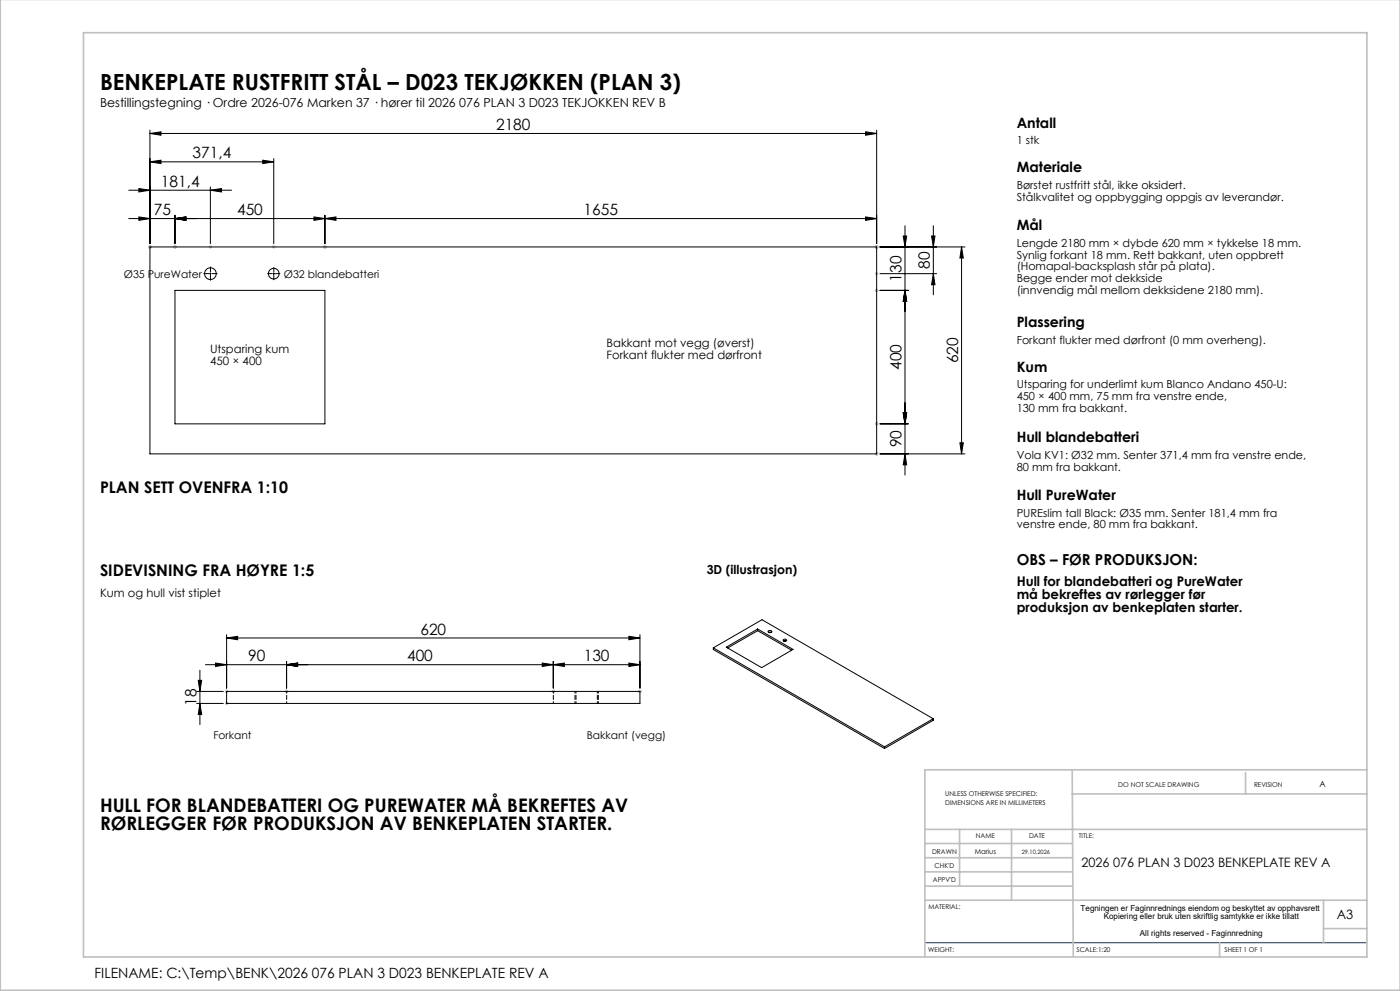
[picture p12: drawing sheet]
<svg xmlns="http://www.w3.org/2000/svg" width="420mm" height="297mm" viewBox="0 0 420 297" stroke-linecap="round" stroke-linejoin="round" font-family="sans-serif">
<defs><g id="words">
<text font-size="6.7" x="30" y="27">BENKEPLATE RUSTFRITT STÅL – D023 TEKJØKKEN (PLAN 3)</text>
<g font-size="5.6">
<text x="30" y="243.2">HULL FOR BLANDEBATTERI OG PUREWATER MÅ BEKREFTES AV</text>
<text x="30" y="248.6">RØRLEGGER FØR PRODUKSJON AV BENKEPLATEN STARTER.</text>
</g>
<g font-size="4.8">
<text x="30" y="147.6">PLAN SETT OVENFRA 1:10</text>
<text x="30" y="172.6">SIDEVISNING FRA HØYRE 1:5</text>
</g>
<g font-size="4.7">
<text x="148.8" y="39">2180</text>
<text x="57.8" y="47.5">371,4</text>
<text x="48.2" y="56">181,4</text>
<text x="46.2" y="64.5">75</text>
<text x="71.1" y="64.5">450</text>
<text x="175.1" y="64.5">1655</text>
<text x="279" y="80.6" transform="rotate(-90 279 80.6)">80</text>
<text x="270.5" y="84.4" transform="rotate(-90 270.5 84.4)">130</text>
<text x="270.5" y="110.9" transform="rotate(-90 270.5 110.9)">400</text>
<text x="287.5" y="108.9" transform="rotate(-90 287.5 108.9)">620</text>
<text x="270.5" y="134.1" transform="rotate(-90 270.5 134.1)">90</text>
<text x="126.1" y="190.2">620</text>
<text x="74.4" y="198.2">90</text>
<text x="122.1" y="198.2">400</text>
<text x="175.1" y="198.2">130</text>
<text x="59" y="211.6" transform="rotate(-90 59 211.6)">18</text>
</g>
<text font-size="4.5" x="305" y="169.3">OBS – FØR PRODUKSJON:</text>
<g font-size="4.3">
<text x="305" y="38.3">Antall</text>
<text x="305" y="51.7">Materiale</text>
<text x="305" y="69">Mål</text>
<text x="305" y="98">Plassering</text>
<text x="305" y="111.4">Kum</text>
<text x="305" y="132.6">Hull blandebatteri</text>
<text x="305" y="149.9">Hull PureWater</text>
</g>
<text font-size="4.2" x="28.4" y="293.1">FILENAME: C:\Temp\BENK\2026 076 PLAN 3 D023 BENKEPLATE REV A</text>
<g font-size="4">
<text x="305" y="175.5">Hull for blandebatteri og PureWater</text>
<text x="305" y="179.5">må bekreftes av rørlegger før</text>
<text x="305" y="183.5">produksjon av benkeplaten starter.</text>
</g>
<g font-size="3.9">
<text x="324.5" y="259.9">2026 076 PLAN 3 D023 BENKEPLATE REV A</text>
<text x="401" y="275.4">A3</text>
</g>
<g font-size="3.7">
<text x="30" y="32">Bestillingstegning · Ordre 2026-076 Marken 37 · hører til 2026 076 PLAN 3 D023 TEKJOKKEN REV B</text>
<text x="212" y="172">3D (illustrasjon)</text>
</g>
<g font-size="3.5">
<text x="63" y="105.8">Utsparing kum</text>
<text x="182" y="103.8">Bakkant mot vegg (øverst)</text>
<text x="182" y="107.4">Forkant flukter med dørfront</text>
<text x="63" y="109.4">450 × 400</text>
<text x="30" y="178.8">Kum og hull vist stiplet</text>
</g>
<g font-size="3.3">
<text x="305" y="43.3">1 stk</text>
<text x="305" y="56.7">Børstet rustfritt stål, ikke oksidert.</text>
<text x="305" y="60.2">Stålkvalitet og oppbygging oppgis av leverandør.</text>
<text x="305" y="74">Lengde 2180 mm × dybde 620 mm × tykkelse 18 mm.</text>
<text x="305" y="77.5">Synlig forkant 18 mm. Rett bakkant, uten oppbrett</text>
<text x="305" y="81">(Homapal-backsplash står på plata).</text>
<text x="305" y="84.5">Begge ender mot dekkside</text>
<text x="305" y="88">(innvendig mål mellom dekksidene 2180 mm).</text>
<text x="305" y="103">Forkant flukter med dørfront (0 mm overheng).</text>
<text x="305" y="116.4">Utsparing for underlimt kum Blanco Andano 450-U:</text>
<text x="305" y="119.9">450 × 400 mm, 75 mm fra venstre ende,</text>
<text x="305" y="123.4">130 mm fra bakkant.</text>
<text x="305" y="137.6">Vola KV1: Ø32 mm. Senter 371,4 mm fra venstre ende,</text>
<text x="305" y="141.1">80 mm fra bakkant.</text>
<text x="305" y="154.9">PUREslim tall Black: Ø35 mm. Senter 181,4 mm fra</text>
<text x="305" y="158.4">venstre ende, 80 mm fra bakkant.</text>
</g>
<g font-size="3.2">
<text x="37.1" y="83.2">Ø35 PureWater</text>
<text x="85.1" y="83.2">Ø32 blandebatteri</text>
<text x="64" y="221.5">Forkant</text>
<text x="176" y="221.5">Bakkant (vegg)</text>
</g>
<g font-size="2.5">
<text x="395.8" y="235.9">A</text>
<text x="324.2" y="273">Tegningen er Faginnrednings eiendom og beskyttet av opphavsrett</text>
<text x="331.1" y="275.4">Kopiering eller bruk uten skriftlig samtykke er ikke tillatt</text>
<text x="342" y="280.4">All rights reserved - Faginnredning</text>
</g>
<text font-size="2.1" x="292.4" y="255.9">Marius</text>
<g font-size="2">
<text x="283.6" y="238.6">UNLESS OTHERWISE SPECIFIED:</text>
<text x="335.5" y="235.8">DO NOT SCALE DRAWING</text>
<text x="376.2" y="236">REVISION</text>
<text x="283.6" y="241.1">DIMENSIONS ARE IN MILLIMETERS</text>
<text x="292.7" y="251.1">NAME</text>
<text x="308.7" y="251.1">DATE</text>
<text x="323.7" y="251.1">TITLE:</text>
<text x="279.6" y="255.9">DRAWN</text>
<text x="280.4" y="260.1">CHK'D</text>
<text x="279.9" y="264.4">APPV'D</text>
<text x="278.5" y="272.3">MATERIAL:</text>
<text x="278.5" y="285.3">WEIGHT:</text>
<text x="323" y="285.4">SCALE:1:20</text>
<text x="367.4" y="285.4">SHEET 1 OF 1</text>
</g>
<text font-size="1.8" x="306.5" y="255.9">29.10.2026</text>
</g></defs>
<g fill="none" stroke="#000" stroke-width=".3">
<path d="M45 39v34M259.7 39.5l3.3 .5-3.3 .5zM263 39v34M38.6 57h30.9M41.7 56.5l3.3 .5-3.3 .5zM45 48.5l3.3-.5v1zM45 40l3.3-.5v1zM45 48.5h37.1M45 40h218M63.1 57l3.3-.5v1zM63.1 56v17M78.8 48l3.3 .5-3.3 .5z"/>
<path d="M82.1 47.5v25.5M38.6 65.5h224.4M41.7 65l3.3 .5-3.3 .5zM45 74h218v62h-218zM52.5 65.5l3.3-.5v1zM52.5 64.5v8.5M94.2 65l3.3 .5-3.3 .5zM97.5 65.5l3.3-.5v1zM97.5 64.5v8.5M259.7 65l3.3 .5-3.3 .5zM264 74h25.5M271 70.7h1l-.5 3.3z"/>
<path d="M271.5 67.7v74.7M279.5 70.7h1l-.5 3.3zM280 67.7v20.7M288.5 74l.5 3.3h-1zM288.5 74v62M52.5 87h45v40h-45zM62.9 82h.5M63.1 81.8v.5M81.9 82h.5M82.1 81.8v.5M264 82h17M264 87h8.5"/>
<path d="M271.5 87l.5 3.3h-1zM280 82l.5 3.3h-1zM264 127h8.5M264 136h25.5M271 123.7h1l-.5 3.3zM271.5 136l.5 3.3h-1zM288 132.7h1l-.5 3.3zM61.6 199.2h130.4M64.7 198.7l3.3 .5-3.3 .5zM68 191.2l3.3-.5v1zM68 190.2v16M68 191.2h124"/>
<path d="M86 199.2l3.3-.5v1zM86 198.2v8M162.7 198.7l3.3 .5-3.3 .5zM166 199.2l3.3-.5v1zM166 198.2v8M188.7 198.7l3.3 .5-3.3 .5zM188.7 190.7l3.3 .5-3.3 .5zM192 190.2v16M214 194.2l14.6-8.5 51.4 29.7M214 194.2l51.4 29.6M214 194.2v.5l51.4 29.6M217.9 194l9.4-5.5 10.6 6.1-9.4 5.5z"/>
<path d="M227.3 188.5v.5M227.3 189l10.2 5.9M227.3 189l-9 5.2M230.5 189.1l.1-.1a.45 .45 0 0 1 .7-.1 .45 .45 0 0 1 .1 .6l-.1 .1a.48 .48 0 0 1-.6 0 .48 .48 0 0 1-.2-.5zM230.6 189.5h.8M235.1 191.7l.1-.1a.41 .41 0 0 1 .5-.1 .41 .41 0 0 1 .2 .5l-.1 .1a.43 .43 0 0 1-.6 .1 .43 .43 0 0 1-.1-.5zM235.1 192.1h.7M59 210.8h8M59 207.2h8M59.5 203.9h1l-.5 3.3zM60 200.9v16.3M60 210.8l.5 3.3h-1z"/>
<path d="M68 207.2h124v3.6h-124zM280 215.4v.5l-14.6 8.4M280 215.4l-14.6 8.4M265.4 223.8v.5"/>
<circle cx="63.1" cy="82" r="1.75"/>
<circle cx="82.1" cy="82" r="1.59"/>
</g>
<g fill="none" stroke="#c0c0c0" stroke-width=".3">
<path d="M44.5 74h1M44.6 73.7l.7 .7M45 73.5v1M45.3 73.7l-.7 .7M52 74h1M52.1 73.7l.7 .7M52.5 73.5v1M52.8 73.7l-.7 .7M62.6 74h1M62.8 73.7l.7 .7M63.1 73.5v1M63.5 73.7l-.7 .7"/>
<path d="M81.6 74h1M81.8 73.7l.7 .7M82.1 73.5v1M82.5 73.7l-.7 .7M97 74h1M97.1 73.7l.7 .7M97.5 73.5v1M97.8 73.7l-.7 .7M262.5 74h1M262.6 73.7l.7 .7M263 73.5v1M263.3 73.7l-.7 .7"/>
<path d="M262.5 87h1M262.5 82h1M262.6 86.7l.7 .7M262.6 81.7l.7 .7M263 81.5v1M263 86.5v1M263.3 86.7l-.7 .7M263.3 81.7l-.7 .7M262.5 127h1M262.5 136h1M262.6 126.7l.7 .7M262.6 135.7l.7 .7"/>
<path d="M263 126.5v1M263 135.5v1M263.3 126.7l-.7 .7M263.3 135.7l-.7 .7M67.5 207.2h1M67.5 210.8h1M67.6 206.9l.7 .7M67.6 210.5l.7 .7M68 206.7v1M68 210.3v1M68.3 206.9l-.7 .7M68.3 210.5l-.7 .7"/>
<path d="M85.5 207.2h1M85.6 206.9l.7 .7M86 206.7v1M86.3 206.9l-.7 .7M165.5 207.2h1M165.6 206.9l.7 .7M166 206.7v1M166.3 206.9l-.7 .7M191.5 207.2h1M191.6 206.9l.7 .7M192 206.7v1M192.3 206.9l-.7 .7"/>
</g>
<path d="M62.6 82h-1.5M63.1 81.5v-1.5M63.1 82.5v1.5M63.6 82h1.5M81.6 82h-1.3M82.1 81.5v-1.3M82.1 82.5v1.4M82.6 82h1.4" fill="none" stroke="#000" stroke-width=".3" stroke-dasharray="15.2 1.3 1.3 1.3"/>
<path d="M277.5 282.5h132.6" fill="none" stroke="#004080" stroke-width=".3"/>
<g fill="none" stroke="#c0c0c0" stroke-width=".5">
<path d="M.1 -.1v296.9h419.9M25 9.8h385.1v277h-385.1zM321.7 230.7l.3 55.8M321.7 237.9h88.4M373.7 231.6v6.3M410.1 230.7h-132.6v56M277.5 248.6h132.6M277.5 257.1h44.2M277.5 252.8h44.2M287.9 248.6v17M303.5 248.6v21.2M277.5 265.6h44.2"/>
<path d="M277.5 261.3h44.2M277.5 269.8h132.6M397.1 269.8v12.7M397.1 278.3h13M365.9 282.5v4.3"/>
</g>
<g fill="#000">
<path d="M41.7 65l3.3 .5-3.3 .5zM52.5 65.5l3.3-.5v1zM52.5 65.5l3.3-.5v1zM94.2 65l3.3 .5-3.3 .5zM97.5 65.5l3.3-.5v1zM259.7 65l3.3 .5-3.3 .5zM41.7 56.5l3.3 .5-3.3 .5zM63.1 57l3.3-.5v1zM45 48.5l3.3-.5v1zM78.8 48l3.3 .5-3.3 .5zM45 40l3.3-.5v1zM259.7 39.5l3.3 .5-3.3 .5z"/>
<path d="M271 70.7h1l-.5 3.3zM271.5 87l.5 3.3h-1zM271.5 87l.5 3.3h-1zM271 123.7h1l-.5 3.3zM271 123.7h1l-.5 3.3zM271.5 136l.5 3.3h-1zM279.5 70.7h1l-.5 3.3zM280 82l.5 3.3h-1zM288.5 74l.5 3.3h-1zM288 132.7h1l-.5 3.3z"/>
<path d="M188.7 198.7l3.3 .5-3.3 .5zM166 199.2l3.3-.5v1zM162.7 198.7l3.3 .5-3.3 .5zM86 199.2l3.3-.5v1zM86 199.2l3.3-.5v1zM64.7 198.7l3.3 .5-3.3 .5zM188.7 190.7l3.3 .5-3.3 .5zM68 191.2l3.3-.5v1z"/>
<path d="M60 210.8l.5 3.3h-1zM59.5 203.9h1l-.5 3.3z"/>
</g>
<path d="M86 207.2v3.6M166 207.2v3.6M172.5 207.2v3.6M172.8 207.2v3.6M179.2 210.8v-3.6M179.5 210.8v-3.6" fill="none" stroke="#000" stroke-width=".3" stroke-dasharray="1.3 .6" stroke-dashoffset=".7"/>
<use href="#words"/>
</svg>
